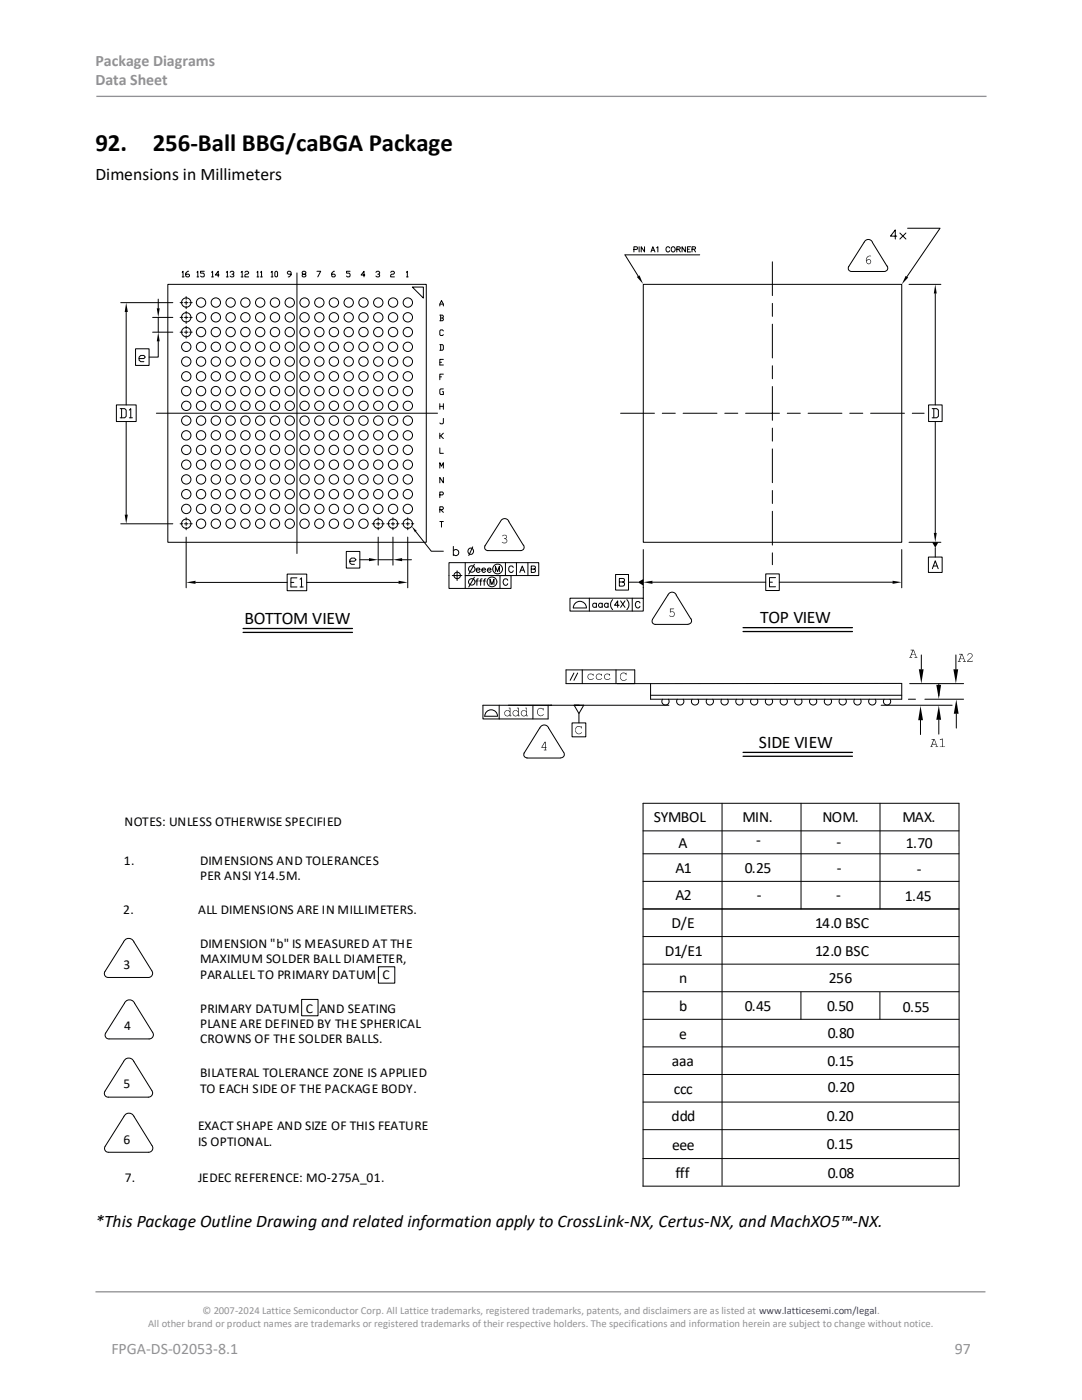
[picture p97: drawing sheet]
<svg xmlns="http://www.w3.org/2000/svg" width="216mm" height="279mm" viewBox="0 0 216 279" stroke-linecap="round" stroke-linejoin="round" font-family="sans-serif">
<defs><g id="words">
<g font-size="5">
<text x="19" y="30.1">92.</text>
<text x="30.5" y="30.1">256-Ball BBG/caBGA Package</text>
</g>
<g font-size="3.5">
<text x="19" y="35.9">Dimensions in Millimeters</text>
<text x="48.8" y="124.4">BOTTOM VIEW</text>
<text x="151.7" y="124.4">TOP VIEW</text>
<text x="151.4" y="149.2">SIDE VIEW</text>
<text x="19" y="244.9">*This Package Outline Drawing and related information apply to CrossLink-NX, Certus-NX, and MachXO5™-NX.</text>
</g>
<g font-size="3.2" fill="#919195">
<text x="19" y="13.2">Package Diagrams</text>
<text x="19" y="17.1">Data Sheet</text>
<text x="22.2" y="270.2">FPGA-DS-02053-8.1</text>
<text x="190.5" y="270.2">97</text>
</g>
<g font-size="3.1">
<text x="130.4" y="164.1">SYMBOL</text>
<text x="148.2" y="164.1">MIN.</text>
<text x="164.1" y="164.1">NOM.</text>
<text x="180.1" y="164.1">MAX.</text>
<text x="135.4" y="169.2">A</text>
<text x="150.9" y="168.6">-</text>
<text x="166.9" y="169">-</text>
<text x="180.8" y="169.2">1.70</text>
<text x="134.8" y="179.7">A2</text>
<text x="134.8" y="174.2">A1</text>
<text x="148.6" y="174.2">0.25</text>
<text x="151" y="179.6">-</text>
<text x="166.9" y="179.6">-</text>
<text x="166.9" y="174.2">-</text>
<text x="180.6" y="179.9">1.45</text>
<text x="182.9" y="174.4">-</text>
<text x="134" y="185.2">D/E</text>
<text x="162.6" y="185.2">14.0 BSC</text>
<text x="132.6" y="190.7">D1/E1</text>
<text x="162.6" y="190.7">12.0 BSC</text>
<text x="135.5" y="196.3">n</text>
<text x="165.4" y="196.3">256</text>
<text x="135.5" y="201.8">b</text>
<text x="148.6" y="201.8">0.45</text>
<text x="165" y="201.8">0.50</text>
<text x="180.2" y="201.9">0.55</text>
<text x="135.5" y="207.3">e</text>
<text x="165.2" y="207.2">0.80</text>
<text x="134.1" y="212.8">aaa</text>
<text x="165.1" y="212.7">0.15</text>
<text x="134.4" y="218.3">ccc</text>
<text x="165.2" y="218">0.20</text>
<text x="134" y="223.8">ddd</text>
<text x="165" y="223.8">0.20</text>
<text x="134.1" y="229.6">eee</text>
<text x="165" y="229.3">0.15</text>
<text x="134.8" y="235.1">fff</text>
<text x="165.2" y="235.1">0.08</text>
</g>
<g font-size="2.7">
<text x="24.8" y="164.8">NOTES: UNLESS OTHERWISE SPECIFIED</text>
<text x="24.7" y="172.7">1.</text>
<text x="39.9" y="172.7">DIMENSIONS AND TOLERANCES</text>
<text x="39.9" y="175.7">PER ANSI Y14.5M.</text>
<text x="24.6" y="182.5">2.</text>
<text x="39.5" y="182.5">ALL DIMENSIONS ARE IN MILLIMETERS.</text>
<text x="39.9" y="189.2">DIMENSION &quot;b&quot; IS MEASURED AT THE</text>
<text x="24.6" y="193.3">3</text>
<text x="39.9" y="195.4">PARALLEL TO PRIMARY DATUM C</text>
<text x="39.9" y="192.3">MAXIMUM SOLDER BALL DIAMETER,</text>
<text x="39.9" y="202.1">PRIMARY DATUM C AND SEATING</text>
<text x="24.8" y="205.6">4</text>
<text x="39.9" y="205.1">PLANE ARE DEFINED BY THE SPHERICAL</text>
<text x="39.9" y="208.2">CROWNS OF THE SOLDER BALLS.</text>
<text x="39.9" y="214.9">BILATERAL TOLERANCE ZONE IS APPLIED</text>
<text x="24.6" y="217.2">5</text>
<text x="39.9" y="218.2">TO EACH SIDE OF THE PACKAGE BODY.</text>
<text x="39.5" y="225.5">EXACT SHAPE AND SIZE OF THIS FEATURE</text>
<text x="24.7" y="228.2">6</text>
<text x="39.5" y="228.7">IS OPTIONAL.</text>
<text x="24.9" y="235.9">7.</text>
<text x="39.5" y="235.9">JEDEC REFERENCE: MO-275A_01.</text>
</g>
<g font-size="2.1" fill="#919195">
<text x="40.4" y="262.3">© 2007-2024 Lattice Semiconductor Corp. All Lattice trademarks, registered trademarks, patents, and disclaimers are as listed at www.latticesemi.com/legal.</text>
<text x="29.6" y="264.9">All other brand or product names are trademarks or registered trademarks of their respective holders. The specifications and information herein are subject to change without notice.</text>
</g>
</g></defs>
<path d="M19.2 19.2h177.6M19 257.8h177.6" fill="none" stroke="#919195" stroke-width=".26"/>
<g fill="none" stroke="#000" stroke-width=".2">
<path d="M31.6 59.7v1.8M33.5 56.7h51.6v51.5h-51.6zM36.4 54.3l.1-.2v1.2M36.4 55.3h.3M37.1 59.2v.5M37.6 54.1h-.2l-.3 .4v.6l.2 .2h.3l.2-.2-.2-.4h-.5M39.3 54.3l.2-.2v1.2M39.3 55.3h.3M40.8 54.1h-.8v.4h.6l.2 .2v.4l-.2 .2h-.4l-.2-.2M42.2 54.3l.2-.2v1.2M42.2 55.3h.4M43.7 54.9h-.7l.5-.8v1.2"/>
<path d="M45.2 54.3l.2-.2v1.2M45.2 55.3h.3M45.9 54.3l.2-.2h.4l.2 .4-.2 .2h-.2M46.5 54.7l.2 .2-.2 .4h-.4l-.2-.2M48.1 54.3l.2-.2v1.2M48.1 55.3h.4M48.9 54.3l.2-.2h.3l.2 .2-.2 .4-.5 .2v.4h.7M51.3 54.3l.1-.2v1.2M51.3 55.3h.3M52 54.3l.2-.2v1.2M52 55.3h.4M54.1 54.3l.2-.2v1.2"/>
<path d="M54.1 55.3h.4M54.8 54.3l.3-.2 .3 .2v.8l-.2 .2-.4-.2zM58.1 54.7h-.6l-.2-.2 .2-.4h.4l.2 .2v.6l-.4 .4h-.2M59.3 54.5v56M60.5 54.7l-.2-.2 .2-.4h.3l.2 .4-.2 .2h-.3l-.2 .4 .2 .2h.3l.2-.2v-.2l-.2-.2M63.2 54.1h.8l-.6 1.2M66.7 54.1l-.5 .4v.6l.2 .2h.3l.2-.2-.2-.4h-.5M69.8 54.1h-.7v.4h.6l.1 .2v.4l-.1 .2h-.4l-.2-.2M72.8 54.9h-.7l.5-.8v1.2M75 54.3l.2-.2h.4l.2 .4-.2 .2h-.2M75.6 54.7l.2 .2-.2 .4h-.4l-.2-.2M78 54.3l.2-.2h.3l.2 .4-.2 .2h-.3l-.2 .2v.4h.7"/>
<path d="M81.1 54.3l.2-.2v1.2M81.1 55.3h.3M82.3 57.3h2.2v2.2zM126.5 49.8l.6-.1 .1-.4-.7-.1v1.1M127.5 49.2v1.1M128.4 56.7h51.5v51.5h-51.5zM128.6 49.2v1.1l-.7-1.1v1.1M129.9 50.3l.4-1.1 .4 1.1M130 49.9h.5M131 49.5l.3-.3v1.1M133.6 49.5a.48 .48 0 0 0-.7 0 .48 .48 0 0 0 .2 .7l.3 .1 .2-.3M134 49.4a.45 .45 0 0 1 .6 .1 .45 .45 0 0 1 0 .6 .45 .45 0 0 1-.6 0z"/>
<path d="M135.1 49.7h.5l.2-.2-.3-.3h-.4v1.1M135.4 49.7l.4 .6M136.8 49.2v1.1l-.7-1.1v1.1M137.2 49.7h.3M137.8 49.2h-.6v1.1h.6M138.1 49.7h.6v-.4l-.6-.1v1.1M138.5 49.7l.3 .6M139.6 50.9h-14.9l2.7 4.2M172.4 48.4l-3.1 4.8M172.4 48.4a.89 .89 0 0 1 .9-.6 .89 .89 0 0 1 .8 .6M174.1 48.4l2.9 4.7a.68 .68 0 0 1 .1 .7 .68 .68 0 0 1-.7 .4h-6.5a.64 .64 0 0 1-.5-1M178.9 47.1h-1.2l.9-1.2v1.8"/>
<path d="M179.6 46.5l1.2 1.2M180.8 46.5l-1.2 1.2M181.1 45.6h6.5l-6.6 9.6M181.4 56.8h6.3M186.6 58.6v22.2M24.1 60.4h10.4M25.2 62.3v18.5M27 69.6h2.7v3.3h-2.7zM27.8 71.6h.9l.3-.3-.3-.4h-.6l-.3 .4v.6l.3 .3h.6M30.5 63.3h4M30.5 66.3h4M31.6 68.1v3.2h-1.9"/>
<path d="M31.6 63.3v3M35.9 63.3h.6M35.9 66.3h.6M35.9 60.4h.6M36.8 63.3h.7M36.8 66.3h.7M36.8 60.4h.7M37.1 60.1v.7M37.1 61.1v.5M37.1 62.1v.6M37.1 63v.7M37.1 64.1v.4"/>
<path d="M37.1 65.1v.5M37.1 66v.6M37.1 67v.5M37.9 63.3h.4M37.9 66.3h.4M37.9 60.4h.4M87.8 68.8h.5l.2 .2v.7l-.2 .2h-.5M87.8 62.9h.5l.2 .2-.2 .4M87.8 61.1v-.4l.3-.7 .4 .7v.4M87.8 75.2h.3M87.8 72.3h.3M87.8 60.7h.7"/>
<path d="M87.9 63.5h.4l.2 .3-.2 .2h-.5M87.9 62.9v1.1M87.9 68.8v1.1M88.5 77.6h-.6l-.1 .2v.7l.1 .2h.6v-.5h-.2M88.5 74.7h-.7v1.1M88.5 71.7h-.7v1.1h.7M88.5 66l-.2-.2h-.4l-.1 .2v.8l.1 .2h.4l.2-.2M23.2 80.8h4v3.3h-4zM24 81.6h.9l.3 .2v1.3l-.3 .3h-.9M24.3 81.6v1.8M25.2 84.1v18.6M25.8 81.8l.3-.2v1.8"/>
<path d="M25.8 83.4h.6M31.2 82.5h56.1M87.8 98.8h.5l.2-.4-.2-.2h-.5v1.1M87.8 93.4v-1.1l.3 .7 .4-.7v1.1M87.8 89.4v1.1h.7M87.8 80.6v1.1M87.8 86.4v1.1M87.8 81.1h.7M87.9 87l.6 .5M88.5 95.3v1.1l-.7-1.1v1.1M88.5 86.4l-.6 .6h-.1M88.5 83.5v.9l-.2 .2h-.4l-.1-.2"/>
<path d="M88.5 80.6v1.1M185.3 80.8h2.7v3.3h-2.7zM186 81.6h.9l.3 .2v1.3l-.3 .3h-.9M186.3 81.6v1.8M186.6 84.1v22.3M24.1 104.5h10.4M35.9 104.5h.6M36.8 104.5h.7M37.1 103.3v.5M37.1 104.2v.7M37.1 105.2v.5M37.1 107.2v10.1"/>
<path d="M37.9 104.5h.4M39 116.2h18.3M57.3 114.6h3.9v3.3h-3.9zM58 116.2h.6M59.3 115.3h-1.3v1.8h1.3M59.9 115.6l.3-.3v1.8M59.9 117.1h.6M61.2 116.2h18.3M69.1 110.1h2.7v3.3h-2.7zM69.8 112h.9l.4-.3-.4-.3h-.6l-.3 .3v.6l.3 .3h.6M71.8 111.7h1.8M74.3 104.5h.5"/>
<path d="M75.1 104.5h.7M75.5 103.3v.5M75.5 104.2v.7M75.5 105.2v.5M75.5 107.2v5.6M75.5 111.7h2.9M76.2 104.5h.5M77.2 104.5h.5M78.1 104.5h.6M78.4 103.3v.5M78.4 104.2v.7M78.4 105.2v.5"/>
<path d="M78.4 107.2v5.6M79.1 104.5h.5M80.2 104.5h.5M80.2 111.7h1.9M81 104.5h.7M81.4 103.3v.5M81.4 104.2v.7M81.4 105.2v.5M81.4 107.2v10.1M82.1 104.5h.5M83 106.1l3.1 3.9h2.4M87.8 101.7h.5l.2-.4-.2-.2h-.5v1.2"/>
<path d="M87.8 104.1h.7M87.9 101.7l.6 .6M88.1 104.1v1.1M90.3 114.9h1.9M90.5 109.9a.6 .6 0 0 1 .9-.1 .6 .6 0 0 1 0 .9 .6 .6 0 0 1-.9-.1M90.5 109.1v1.8M91.2 113.9v2M92.8 112.3v2.6h9.2v2.5h-12.4v-5.1h17.9v2.6h-14.7v2.5M94.3 109.1l-.8 1.8M94.7 112.6l-1.2 2M94.7 115.2l-1.2 1.9M94.9 115.9h.5"/>
<path d="M95 113.7h.8a.41 .41 0 0 0-.7-.3 .41 .41 0 0 0 .1 .8 .37 .37 0 0 0 .6-.2M95.4 115.5l-.2 .1v1.2M95.7 115.9h.5M96.2 113.7h.7v-.1a.39 .39 0 0 0-.6-.1 .39 .39 0 0 0 0 .6 .39 .39 0 0 0 .6-.1M96.2 115.5l-.3 .1v1.2M96.4 115.9h.5M96.9 115.5l-.2 .1-.1 .2v1M97.2 113.7h.8l-.1-.2a.41 .41 0 0 0-.6 .1 .41 .41 0 0 0 .1 .5 .41 .41 0 0 0 .6-.1M97.8 116.6v-1l.3 1 .5-1v1M98.9 114.1v-1.1l.4 1.1 .3-1.1v1.1M99.8 114.9v2.5M100.9 112.3v2.6"/>
<path d="M101.3 115.8a.52 .52 0 0 0-.7-.2 .52 .52 0 0 0-.2 .7 .47 .47 0 0 0 .4 .5 .47 .47 0 0 0 .5-.3M102.4 113.2a.52 .52 0 0 0-.7-.2 .52 .52 0 0 0-.2 .7l.4 .5h.2l.3-.3M103.1 112.3v2.6M103.7 114.2l.5-1.2 .5 1.2M103.9 113.8h.6M104.4 108.8l-2.9-4.7a.89 .89 0 0 0-.8-.6 .89 .89 0 0 0-.8 .6l-3.1 4.8M104.4 108.8a.68 .68 0 0 1 .1 .7 .68 .68 0 0 1-.6 .4h-6.5a.64 .64 0 0 1-.6-1M105.3 112.3v2.6M106 113.6l.8-.1v-.4l-.8-.1v1.2l.8-.1v-.4l-.3-.1M113.7 119.4h14.7v2.6h-14.7zM117.6 119.4v2.6M122.3 119.7a1.39 1.39 0 0 0 0 2"/>
<path d="M122.8 114.7h2.6v3.1h-2.6zM123.6 116.2l.9-.1 .1-.2-.1-.4-.9-.1v1.6l.9-.1 .1-.4-.1-.3h-.3M123.8 119.9l.9 1.3M124.7 119.9l-.9 1.3M125.1 119.7a1.4 1.4 0 0 1 0 2M125.4 116.2h1.8M126.2 119.4v2.6M128.4 109.7v9.7M130.2 116.2h22.6M133.3 118.8l-3.1 4.8a.64 .64 0 0 0 .6 1M133.3 118.8a.89 .89 0 0 1 .8-.6 .89 .89 0 0 1 .8 .6l2.9 4.7M152.8 114.5h2.7v3.4h-2.7z"/>
<path d="M153.5 116.2h.6M154.7 115.3h-1.2v1.8h1.2M155.5 116.2h22.6M179.9 109.7v7.6M181.4 108.2h6.3M185.3 111.2h2.7v3h-2.7zM186 113.5l.6-1.6 .6 1.6M186.2 113h.8M186.6 109.3v1.9M112.9 133.7h13.8v2.7h-13.8zM114.5 134.3l-.7 1.5M115.3 134.3l-.8 1.5"/>
<path d="M116.2 133.7v2.7M117 121.3a1.31 1.31 0 0 0-1.3-1.3 1.31 1.31 0 0 0-1.3 1.3h2.6M119 120.5a.42 .42 0 0 0-.6 0 .42 .42 0 0 0 0 .6 .42 .42 0 0 0 .6-.1M119 120.4v.8M120.2 120.5a.42 .42 0 0 0-.6 0 .42 .42 0 0 0 0 .6 .42 .42 0 0 0 .6-.1M120.2 120.4v.8M121.3 120.5a.42 .42 0 0 0-.6 0 .42 .42 0 0 0 0 .6 .42 .42 0 0 0 .6-.1M121.3 120.4v.8M122.9 133.7v2.7M123.2 136.4h56.7v3.1h-50.1v-3.1M123.5 120.8h-.9l.7-.9v1.3M127.7 120.3a.47 .47 0 0 0-.5-.3 .47 .47 0 0 0-.4 .5v.3a.47 .47 0 0 0 .4 .5 .47 .47 0 0 0 .5-.3"/>
<path d="M129.8 138.8h50.1M130.8 124.6h6.5M133.4 139.5a.73 .73 0 0 1-.1 1 .73 .73 0 0 1-1 0 .73 .73 0 0 1-.1-1M136.3 139.5a.73 .73 0 0 1-.1 1 .73 .73 0 0 1-.9 0 .73 .73 0 0 1-.1-1M137.9 123.5a.68 .68 0 0 1 0 .7 .68 .68 0 0 1-.6 .4M139.3 139.5a.73 .73 0 0 1-.1 1 .73 .73 0 0 1-1 0 .73 .73 0 0 1-.1-1M142.2 139.5a.73 .73 0 0 1-.1 1 .73 .73 0 0 1-.9 0 .73 .73 0 0 1-.1-1M145.2 139.5a.73 .73 0 0 1-.1 1 .73 .73 0 0 1-1 0 .73 .73 0 0 1-.1-1M148.1 139.5a.73 .73 0 0 1-.1 1 .73 .73 0 0 1-.9 0 .73 .73 0 0 1-.1-1M151.1 139.5a.73 .73 0 0 1-.1 1 .73 .73 0 0 1-1 0 .73 .73 0 0 1-.1-1M154 139.5a.73 .73 0 0 1-.1 1 .73 .73 0 0 1-.9 0 .73 .73 0 0 1-.1-1M157 139.5a.73 .73 0 0 1-.1 1 .73 .73 0 0 1-1 0 .73 .73 0 0 1-.1-1"/>
<path d="M159.9 139.5a.73 .73 0 0 1-.1 1 .73 .73 0 0 1-1 0 .73 .73 0 0 1-.1-1M162.8 139.5a.73 .73 0 0 1-.1 1 .73 .73 0 0 1-.9 0 .73 .73 0 0 1-.1-1M165.8 139.5a.73 .73 0 0 1-.1 1 .73 .73 0 0 1-1 0 .73 .73 0 0 1-.1-1M168.7 139.5a.73 .73 0 0 1-.1 1 .73 .73 0 0 1-.9 0 .73 .73 0 0 1-.1-1M171.7 139.5a.73 .73 0 0 1-.1 1 .73 .73 0 0 1-1 0 .73 .73 0 0 1-.1-1M174.6 139.5a.73 .73 0 0 1-.1 1 .73 .73 0 0 1-.9 0 .73 .73 0 0 1-.1-1M177.6 139.5a.73 .73 0 0 1-.1 1 .73 .73 0 0 1-1 0 .73 .73 0 0 1-.1-1M181.3 139.5h1.4M181.5 136.4h10.8M183.8 130.7v2.9M184.5 139.5h7.8M187.3 136.5v2.3"/>
<path d="M190.7 130.7v2.9M96.7 142.9h2.5M96.7 142.9a1.27 1.27 0 0 1 1.3-1.2 1.27 1.27 0 0 1 1.3 1.2M99.6 140.7v2.8M104.6 150.2a.64 .64 0 0 0 0 .7 .64 .64 0 0 0 .6 .3M105.1 151.3h6.8M106.3 140.7v2.8M107.7 145.3l-3.1 5M107.7 145.3a.94 .94 0 0 1 .9-.6 .94 .94 0 0 1 .9 .6M109.4 140.7v2.8h-9.8M109.5 145.3l2.9 4.8M112.5 150.1a.68 .68 0 0 1 0 .8 .68 .68 0 0 1-.6 .3"/>
<path d="M114.1 144.3h2.8v2.8h-2.8zM114.6 140.7l.9 1.7M115.6 140.7h-1h1.9l-1 1.7v1.9M133.5 140.7h-37.1v2.8h3.2M175.8 140.7h14.2M183.7 143.7v2.9M187.3 143.6v2.9M190.8 142.4v2.9M128.3 175.9h63.1M128.3 170.4h63.1M128.3 165.8h63.1M144.1 160.3v76.3"/>
<path d="M159.8 160.3v21.1M175.6 160.3v21.1M26.7 188l3.6 5.7M26.7 188a1.1 1.1 0 0 0-1-.7 1.1 1.1 0 0 0-1 .7l-3.8 5.9a.76 .76 0 0 0 0 .8 .76 .76 0 0 0 .7 .4M30.3 193.7l.1 .2a.83 .83 0 0 1-.8 1.2h-8M60.2 199.5h3.3v3.2h-3.3zM75.5 192.9h3.3v3.3h-3.3zM128.3 181.4h63.1M128.3 197.9h63.1M128.3 192.4h63.1M128.3 186.9h63.1M159.8 198v5.4"/>
<path d="M175.6 198.1v5.3M26.7 211.8l3.7 6a.83 .83 0 0 1-.8 1.2l-8.3-.1a.76 .76 0 0 1-.4-1.1l3.8-5.9a1.1 1.1 0 0 1 1-.7 1.1 1.1 0 0 1 1 .7M26.9 200.2l3.6 6a.83 .83 0 0 1-.8 1.1h-8.2a.76 .76 0 0 1-.4-1.1l3.7-6a1.1 1.1 0 0 1 1.1-.7 1.1 1.1 0 0 1 1 .7M128.3 219.9h63.1M128.3 214.4h63.1M128.3 208.9h63.1M128.3 203.4h63.1M24.9 222.6a1.1 1.1 0 0 1 1.9 .3l3.6 5.9a.83 .83 0 0 1-.8 1.2l-8.3-.1a.76 .76 0 0 1-.3-1.1zM128.3 236.7h63M128.3 231.2h63M128.3 236.7v-76.4h63.1v76.4M128.3 225.4h63.1"/>
<circle cx="37.2" cy="69.2" r=".93"/>
<circle cx="37.2" cy="72.2" r=".93"/>
<circle cx="37.2" cy="78.1" r=".93"/>
<circle cx="37.2" cy="66.3" r=".93"/>
<circle cx="37.2" cy="75.1" r=".93"/>
<circle cx="37.2" cy="63.3" r=".93"/>
<circle cx="37.2" cy="60.4" r=".93"/>
<circle cx="40.1" cy="69.2" r=".93"/>
<circle cx="40.1" cy="72.2" r=".93"/>
<circle cx="40.1" cy="78.1" r=".93"/>
<circle cx="40.1" cy="66.3" r=".93"/>
<circle cx="40.1" cy="75.1" r=".93"/>
<circle cx="40.1" cy="63.3" r=".93"/>
<circle cx="40.1" cy="60.4" r=".93"/>
<circle cx="43.1" cy="69.2" r=".93"/>
<circle cx="43.1" cy="78.1" r=".93"/>
<circle cx="43.1" cy="72.2" r=".93"/>
<circle cx="43.1" cy="66.3" r=".93"/>
<circle cx="43.1" cy="75.1" r=".93"/>
<circle cx="43.1" cy="63.3" r=".93"/>
<circle cx="43.1" cy="60.4" r=".93"/>
<circle cx="46" cy="69.2" r=".93"/>
<circle cx="46" cy="72.2" r=".93"/>
<circle cx="46" cy="66.3" r=".93"/>
<circle cx="46" cy="78.1" r=".93"/>
<circle cx="46" cy="75.1" r=".93"/>
<circle cx="46" cy="63.3" r=".93"/>
<circle cx="46" cy="60.4" r=".93"/>
<circle cx="49" cy="69.2" r=".93"/>
<circle cx="49" cy="72.2" r=".93"/>
<circle cx="49" cy="78.1" r=".93"/>
<circle cx="49" cy="66.3" r=".93"/>
<circle cx="49" cy="75.1" r=".93"/>
<circle cx="49" cy="63.3" r=".93"/>
<circle cx="49" cy="60.4" r=".93"/>
<circle cx="51.9" cy="69.2" r=".93"/>
<circle cx="51.9" cy="72.2" r=".93"/>
<circle cx="51.9" cy="78.1" r=".93"/>
<circle cx="51.9" cy="66.3" r=".93"/>
<circle cx="51.9" cy="63.3" r=".93"/>
<circle cx="51.9" cy="75.1" r=".93"/>
<circle cx="51.9" cy="60.4" r=".93"/>
<circle cx="54.9" cy="69.2" r=".93"/>
<circle cx="54.9" cy="78.1" r=".93"/>
<circle cx="54.9" cy="72.2" r=".93"/>
<circle cx="54.9" cy="66.3" r=".93"/>
<circle cx="54.9" cy="75.1" r=".93"/>
<circle cx="54.9" cy="63.3" r=".93"/>
<circle cx="54.9" cy="60.4" r=".93"/>
<circle cx="57.8" cy="69.2" r=".93"/>
<circle cx="57.8" cy="78.1" r=".93"/>
<circle cx="57.8" cy="72.2" r=".93"/>
<circle cx="57.8" cy="66.3" r=".93"/>
<circle cx="57.8" cy="63.3" r=".93"/>
<circle cx="57.8" cy="75.1" r=".93"/>
<circle cx="57.8" cy="60.4" r=".93"/>
<circle cx="60.8" cy="69.2" r=".93"/>
<circle cx="60.8" cy="78.1" r=".93"/>
<circle cx="60.8" cy="72.2" r=".93"/>
<circle cx="60.8" cy="66.3" r=".93"/>
<circle cx="60.8" cy="75.1" r=".93"/>
<circle cx="60.8" cy="63.3" r=".93"/>
<circle cx="60.8" cy="60.4" r=".93"/>
<circle cx="63.7" cy="69.2" r=".93"/>
<circle cx="63.7" cy="78.1" r=".93"/>
<circle cx="63.7" cy="72.2" r=".93"/>
<circle cx="63.7" cy="66.3" r=".93"/>
<circle cx="63.7" cy="75.1" r=".93"/>
<circle cx="63.7" cy="63.3" r=".93"/>
<circle cx="63.7" cy="60.4" r=".93"/>
<circle cx="66.6" cy="69.2" r=".93"/>
<circle cx="66.6" cy="72.2" r=".93"/>
<circle cx="66.6" cy="66.3" r=".93"/>
<circle cx="66.6" cy="78.1" r=".93"/>
<circle cx="66.6" cy="75.1" r=".93"/>
<circle cx="66.6" cy="63.3" r=".93"/>
<circle cx="66.6" cy="60.4" r=".93"/>
<circle cx="69.6" cy="69.2" r=".93"/>
<circle cx="69.6" cy="72.2" r=".93"/>
<circle cx="69.6" cy="78.1" r=".93"/>
<circle cx="69.6" cy="66.3" r=".93"/>
<circle cx="69.6" cy="75.1" r=".93"/>
<circle cx="69.6" cy="63.3" r=".93"/>
<circle cx="69.6" cy="60.4" r=".93"/>
<circle cx="72.5" cy="69.2" r=".93"/>
<circle cx="72.5" cy="78.1" r=".93"/>
<circle cx="72.5" cy="72.2" r=".93"/>
<circle cx="72.5" cy="66.3" r=".93"/>
<circle cx="72.5" cy="75.1" r=".93"/>
<circle cx="72.5" cy="63.3" r=".93"/>
<circle cx="72.5" cy="60.4" r=".93"/>
<circle cx="75.5" cy="69.2" r=".93"/>
<circle cx="75.5" cy="72.2" r=".93"/>
<circle cx="75.5" cy="66.3" r=".93"/>
<circle cx="75.5" cy="78.1" r=".93"/>
<circle cx="75.5" cy="63.3" r=".93"/>
<circle cx="75.5" cy="75.1" r=".93"/>
<circle cx="75.5" cy="60.4" r=".93"/>
<circle cx="78.4" cy="69.2" r=".93"/>
<circle cx="78.4" cy="72.2" r=".93"/>
<circle cx="78.4" cy="78.1" r=".93"/>
<circle cx="78.4" cy="66.3" r=".93"/>
<circle cx="78.4" cy="75.1" r=".93"/>
<circle cx="78.4" cy="63.3" r=".93"/>
<circle cx="78.4" cy="60.4" r=".93"/>
<circle cx="81.4" cy="69.2" r=".93"/>
<circle cx="81.4" cy="78.1" r=".93"/>
<circle cx="81.4" cy="72.2" r=".93"/>
<circle cx="81.4" cy="66.3" r=".93"/>
<circle cx="81.4" cy="75.1" r=".93"/>
<circle cx="81.4" cy="63.3" r=".93"/>
<circle cx="81.4" cy="60.4" r=".93"/>
<circle cx="37.2" cy="92.7" r=".93"/>
<circle cx="37.2" cy="81" r=".93"/>
<circle cx="37.2" cy="83.9" r=".93"/>
<circle cx="37.2" cy="98.6" r=".93"/>
<circle cx="37.2" cy="89.8" r=".93"/>
<circle cx="37.2" cy="95.7" r=".93"/>
<circle cx="37.2" cy="86.9" r=".93"/>
<circle cx="40.1" cy="92.7" r=".93"/>
<circle cx="40.1" cy="81" r=".93"/>
<circle cx="40.1" cy="98.6" r=".93"/>
<circle cx="40.1" cy="83.9" r=".93"/>
<circle cx="40.1" cy="89.8" r=".93"/>
<circle cx="40.1" cy="95.7" r=".93"/>
<circle cx="40.1" cy="86.9" r=".93"/>
<circle cx="43.1" cy="92.7" r=".93"/>
<circle cx="43.1" cy="81" r=".93"/>
<circle cx="43.1" cy="83.9" r=".93"/>
<circle cx="43.1" cy="98.6" r=".93"/>
<circle cx="43.1" cy="89.8" r=".93"/>
<circle cx="43.1" cy="95.7" r=".93"/>
<circle cx="43.1" cy="86.9" r=".93"/>
<circle cx="46" cy="92.7" r=".93"/>
<circle cx="46" cy="81" r=".93"/>
<circle cx="46" cy="98.6" r=".93"/>
<circle cx="46" cy="83.9" r=".93"/>
<circle cx="46" cy="89.8" r=".93"/>
<circle cx="46" cy="95.7" r=".93"/>
<circle cx="46" cy="86.9" r=".93"/>
<circle cx="49" cy="92.7" r=".93"/>
<circle cx="49" cy="81" r=".93"/>
<circle cx="49" cy="98.6" r=".93"/>
<circle cx="49" cy="83.9" r=".93"/>
<circle cx="49" cy="89.8" r=".93"/>
<circle cx="49" cy="95.7" r=".93"/>
<circle cx="49" cy="86.9" r=".93"/>
<circle cx="51.9" cy="92.7" r=".93"/>
<circle cx="51.9" cy="81" r=".93"/>
<circle cx="51.9" cy="98.6" r=".93"/>
<circle cx="51.9" cy="83.9" r=".93"/>
<circle cx="51.9" cy="89.8" r=".93"/>
<circle cx="51.9" cy="95.7" r=".93"/>
<circle cx="51.9" cy="86.9" r=".93"/>
<circle cx="54.9" cy="92.7" r=".93"/>
<circle cx="54.9" cy="81" r=".93"/>
<circle cx="54.9" cy="83.9" r=".93"/>
<circle cx="54.9" cy="98.6" r=".93"/>
<circle cx="54.9" cy="89.8" r=".93"/>
<circle cx="54.9" cy="95.7" r=".93"/>
<circle cx="54.9" cy="86.9" r=".93"/>
<circle cx="57.8" cy="92.7" r=".93"/>
<circle cx="57.8" cy="81" r=".93"/>
<circle cx="57.8" cy="98.6" r=".93"/>
<circle cx="57.8" cy="83.9" r=".93"/>
<circle cx="57.8" cy="89.8" r=".93"/>
<circle cx="57.8" cy="95.7" r=".93"/>
<circle cx="57.8" cy="86.9" r=".93"/>
<circle cx="60.8" cy="92.7" r=".93"/>
<circle cx="60.8" cy="81" r=".93"/>
<circle cx="60.8" cy="83.9" r=".93"/>
<circle cx="60.8" cy="98.6" r=".93"/>
<circle cx="60.8" cy="89.8" r=".93"/>
<circle cx="60.8" cy="95.7" r=".93"/>
<circle cx="60.8" cy="86.9" r=".93"/>
<circle cx="63.7" cy="92.7" r=".93"/>
<circle cx="63.7" cy="81" r=".93"/>
<circle cx="63.7" cy="98.6" r=".93"/>
<circle cx="63.7" cy="83.9" r=".93"/>
<circle cx="63.7" cy="89.8" r=".93"/>
<circle cx="63.7" cy="95.7" r=".93"/>
<circle cx="63.7" cy="86.9" r=".93"/>
<circle cx="66.6" cy="92.7" r=".93"/>
<circle cx="66.6" cy="81" r=".93"/>
<circle cx="66.6" cy="83.9" r=".93"/>
<circle cx="66.6" cy="98.6" r=".93"/>
<circle cx="66.6" cy="89.8" r=".93"/>
<circle cx="66.6" cy="95.7" r=".93"/>
<circle cx="66.6" cy="86.9" r=".93"/>
<circle cx="69.6" cy="92.7" r=".93"/>
<circle cx="69.6" cy="81" r=".93"/>
<circle cx="69.6" cy="98.6" r=".93"/>
<circle cx="69.6" cy="83.9" r=".93"/>
<circle cx="69.6" cy="89.8" r=".93"/>
<circle cx="69.6" cy="95.7" r=".93"/>
<circle cx="69.6" cy="86.9" r=".93"/>
<circle cx="72.5" cy="92.7" r=".93"/>
<circle cx="72.5" cy="81" r=".93"/>
<circle cx="72.5" cy="83.9" r=".93"/>
<circle cx="72.5" cy="98.6" r=".93"/>
<circle cx="72.5" cy="89.8" r=".93"/>
<circle cx="72.5" cy="95.7" r=".93"/>
<circle cx="72.5" cy="86.9" r=".93"/>
<circle cx="75.5" cy="92.7" r=".93"/>
<circle cx="75.5" cy="81" r=".93"/>
<circle cx="75.5" cy="83.9" r=".93"/>
<circle cx="75.5" cy="98.6" r=".93"/>
<circle cx="75.5" cy="89.8" r=".93"/>
<circle cx="75.5" cy="95.7" r=".93"/>
<circle cx="75.5" cy="86.9" r=".93"/>
<circle cx="78.4" cy="92.7" r=".93"/>
<circle cx="78.4" cy="81" r=".93"/>
<circle cx="78.4" cy="98.6" r=".93"/>
<circle cx="78.4" cy="83.9" r=".93"/>
<circle cx="78.4" cy="89.8" r=".93"/>
<circle cx="78.4" cy="95.7" r=".93"/>
<circle cx="78.4" cy="86.9" r=".93"/>
<circle cx="81.4" cy="92.7" r=".93"/>
<circle cx="81.4" cy="81" r=".93"/>
<circle cx="81.4" cy="98.6" r=".93"/>
<circle cx="81.4" cy="83.9" r=".93"/>
<circle cx="81.4" cy="89.8" r=".93"/>
<circle cx="81.4" cy="95.7" r=".93"/>
<circle cx="81.4" cy="86.9" r=".93"/>
<circle cx="37.2" cy="104.5" r=".93"/>
<circle cx="37.2" cy="101.6" r=".93"/>
<circle cx="40.1" cy="104.5" r=".93"/>
<circle cx="40.1" cy="101.6" r=".93"/>
<circle cx="43.1" cy="104.5" r=".93"/>
<circle cx="43.1" cy="101.6" r=".93"/>
<circle cx="46" cy="104.5" r=".93"/>
<circle cx="46" cy="101.6" r=".93"/>
<circle cx="49" cy="104.5" r=".93"/>
<circle cx="49" cy="101.6" r=".93"/>
<circle cx="51.9" cy="104.5" r=".93"/>
<circle cx="51.9" cy="101.6" r=".93"/>
<circle cx="54.9" cy="104.5" r=".93"/>
<circle cx="54.9" cy="101.6" r=".93"/>
<circle cx="57.8" cy="104.5" r=".93"/>
<circle cx="57.8" cy="101.6" r=".93"/>
<circle cx="60.8" cy="104.5" r=".93"/>
<circle cx="60.8" cy="101.6" r=".93"/>
<circle cx="63.7" cy="104.5" r=".93"/>
<circle cx="63.7" cy="101.6" r=".93"/>
<circle cx="66.6" cy="104.5" r=".93"/>
<circle cx="66.6" cy="101.6" r=".93"/>
<circle cx="69.6" cy="104.5" r=".93"/>
<circle cx="69.6" cy="101.6" r=".93"/>
<circle cx="72.5" cy="104.5" r=".93"/>
<circle cx="72.5" cy="101.6" r=".93"/>
<circle cx="75.5" cy="104.5" r=".93"/>
<circle cx="75.5" cy="101.6" r=".93"/>
<circle cx="78.4" cy="104.5" r=".93"/>
<circle cx="78.4" cy="101.6" r=".93"/>
<circle cx="81.4" cy="104.5" r=".93"/>
<circle cx="81.4" cy="101.6" r=".93"/>
<circle cx="91.2" cy="114.8" r=".64"/>
<circle cx="93.9" cy="110" r=".6"/>
<circle cx="94.1" cy="113.6" r=".64"/>
<circle cx="94.1" cy="116.1" r=".64"/>
<circle cx="98.2" cy="116.1" r=".98"/>
<circle cx="99.3" cy="113.6" r=".98"/>
</g>
<g fill="#000">
<path d="M127.1 55.3l.5-.3 .7 1.7zM180.7 55.1l.5 .3-1.3 1.4zM186.6 56.8l.3 1.8h-.6zM25.2 60.4l.3 1.9h-.6zM31.3 61.5h.6l-.3 1.8zM31.6 66.3l.3 1.8h-.6zM24.9 102.7h.6l-.3 1.8zM37.1 116.2l1.9-.3v.6zM73.6 111.4l1.9 .3-1.9 .3zM79.5 115.9l1.9 .3-1.9 .3zM78.4 111.7l1.8-.3v.6zM82.1 105l1 .9-.3 .3z"/>
<path d="M127.2 116.2l1.2-.6v1.3zM128.4 116.2l1.8-.3v.6zM178.1 115.9l1.8 .3-1.8 .3zM186 108.2h1.2l-.6 1.1zM186.3 106.4h.6l-.3 1.8zM183.3 133.6h1l-.5 2.8zM186.8 136.7h1l-.5 2.8zM190.2 133.6h1l-.5 2.8zM183.7 140.9l.5 2.8h-1zM187.3 140.8l.5 2.8h-1zM190.8 139.6l.5 2.8h-1z"/>
<path d="M173 52.2a.41 .41 0 0 0 .8 0 .41 .41 0 0 0-.8 0zM173 51.3l.4-.3 .4 .1-.5 .1-.4 .5v.3l.4-.3 .4 .2 .1 .4-.3 .4h-.4l-.2-.3-.1-.6z" fill-rule="evenodd"/>
<path d="M100.2 106.9l.3-.2 .6 .2v.4l-.2 .2 .3 .2v.4l-.3 .3-.8-.1 .1-.2 .2 .2h.5l.2-.2-.1-.4-.4-.2 .3-.1a.33 .33 0 0 0 0-.5 .33 .33 0 0 0-.5 0l-.2 .1z" fill-rule="evenodd"/>
<path d="M117.4 134.6l.3-.2 .6 .2 .1-.1v.4l-.3-.3h-.5l-.3 .6 .4 .4 .8-.2-.5 .3-.5-.1-.3-.5z" fill-rule="evenodd"/>
<path d="M119 134.6l.3-.2 .7 .2v-.1v.4l-.2-.3h-.6l-.1 .2-.1 .4 .3 .4 .8-.2-.5 .3-.5-.1-.2-.4z" fill-rule="evenodd"/>
<path d="M120.6 134.7l.4-.3h.4l.2 .2 .1-.1v.4l-.3-.3h-.5l-.2 .3v.4l.3 .3 .7-.2h.1l-.5 .3-.4-.1-.4-.3z" fill-rule="evenodd"/>
<path d="M123.8 134.5l.4-.3 .5 .1 .2 .1 .1-.1v.4l-.3-.3h-.5l-.4 .5 .1 .5 .2 .3 .5 .1 .4-.3-.1 .2-.5 .2-.5-.3-.2-.2z" fill-rule="evenodd"/>
<path d="M133.7 121.5h.8l-.1 .1h-.6v.5l.5-.1 .3 .5-.1 .5-.2 .1h-.5l-.2-.3 .1 .1a.48 .48 0 0 0 .8-.2l-.1-.5h-.7z" fill-rule="evenodd"/>
<path d="M182.2 129.8l-.3 .8h.7zM181.7 129.7h.6l.6 1.4 .1 .1h-.5l.3-.1-.2-.4h-.7l-.2 .4 .3 .1h-.6l.2-.1 .5-1.3h-.4z" fill-rule="evenodd"/>
<path d="M191.9 130.6l-.3 .9h.7zM191.4 130.5h.6l.6 1.5 .1 .1-.6-.1h.3l-.1-.5h-.7l-.2 .5 .3 .1-.6-.1h.2l.5-1.4h-.4z" fill-rule="evenodd"/>
<path d="M193.1 130.6l.3-.2h.3l.4 .3-.1 .4-.9 .9h.9v-.2l.1 .3h-1.1v-.2l.8-.7 .2-.4-.4-.3h-.2l-.3 .3z" fill-rule="evenodd"/>
<path d="M100.7 142.4a.51 .51 0 0 0 1 0 .51 .51 0 0 0-1 0zM100.8 141.9l.6-.2 .3 .3v-.6l-.2-.2h.3v1.6l.3 .1h-.4v-.1a.6 .6 0 0 1-1.1-.3z" fill-rule="evenodd"/>
<path d="M102.4 142.4a.5 .5 0 0 0 1 0 .5 .5 0 0 0-1 0zM102.4 142l.3-.3h.4l.3 .3v-.6l-.3-.1 .4-.1v1.6l.2 .1h-.3l-.1-.2a.53 .53 0 0 1-.8 .1l-.2-.4z" fill-rule="evenodd"/>
<path d="M104 142.4a.5 .5 0 0 0 1 0 .5 .5 0 0 0-1 0zM104 141.9l.3-.2h.4l.3 .3v-.6l-.2-.1 .3-.1v1.6l.3 .1h-.4v-.2a.57 .57 0 0 1-.9 .1l-.2-.4z" fill-rule="evenodd"/>
<path d="M107.3 141.6l.4-.3 .6 .1 .1-.1v.5l-.4-.4-.5 .1-.2 .4v.4l.5 .5 .7-.2a.62 .62 0 0 1-1.1 .1l-.2-.4z" fill-rule="evenodd"/>
<path d="M108.7 148.2l-.5 .9h.6zM108.7 148h.2v1.1l.2 .1h-.2l.1 .5h-.5l.3-.1v-.4h-.8z" fill-rule="evenodd"/>
<path d="M114.9 145.2l.4-.3 .6 .2 .2-.2-.1 .5-.3-.4h-.4l-.4 .5 .1 .6 .2 .2 .4 .1 .5-.3v.2l-.5 .3-.5-.2-.3-.4z" fill-rule="evenodd"/>
<path d="M186.4 147.6l-.3 .9h.6zM185.9 147.5h.6l.5 1.5 .2 .1-.6-.1h.3l-.1-.4h-.8l-.1 .4 .3 .1-.6-.1h.1l.5-1.4z" fill-rule="evenodd"/>
<path d="M187.5 147.6l.6-.2v1.6l.5 .1h-1.1l.5-.1v-1.5z" fill-rule="evenodd"/>
</g>
<path d="M154.1 52.2v60.5M123.8 82.5h60.6" fill="none" stroke="#000" stroke-width=".2" stroke-dasharray="6.7 1.6 2.6 1.6"/>
<path d="M48.5 125.4h21.8M48.5 126.2h21.8M148.3 125.3h21.8M148.3 126h21.8M148.3 150.2h21.8M148.3 150.9h21.8" fill="none" stroke="#000" stroke-width=".26"/>
<use href="#words"/>
</svg>
